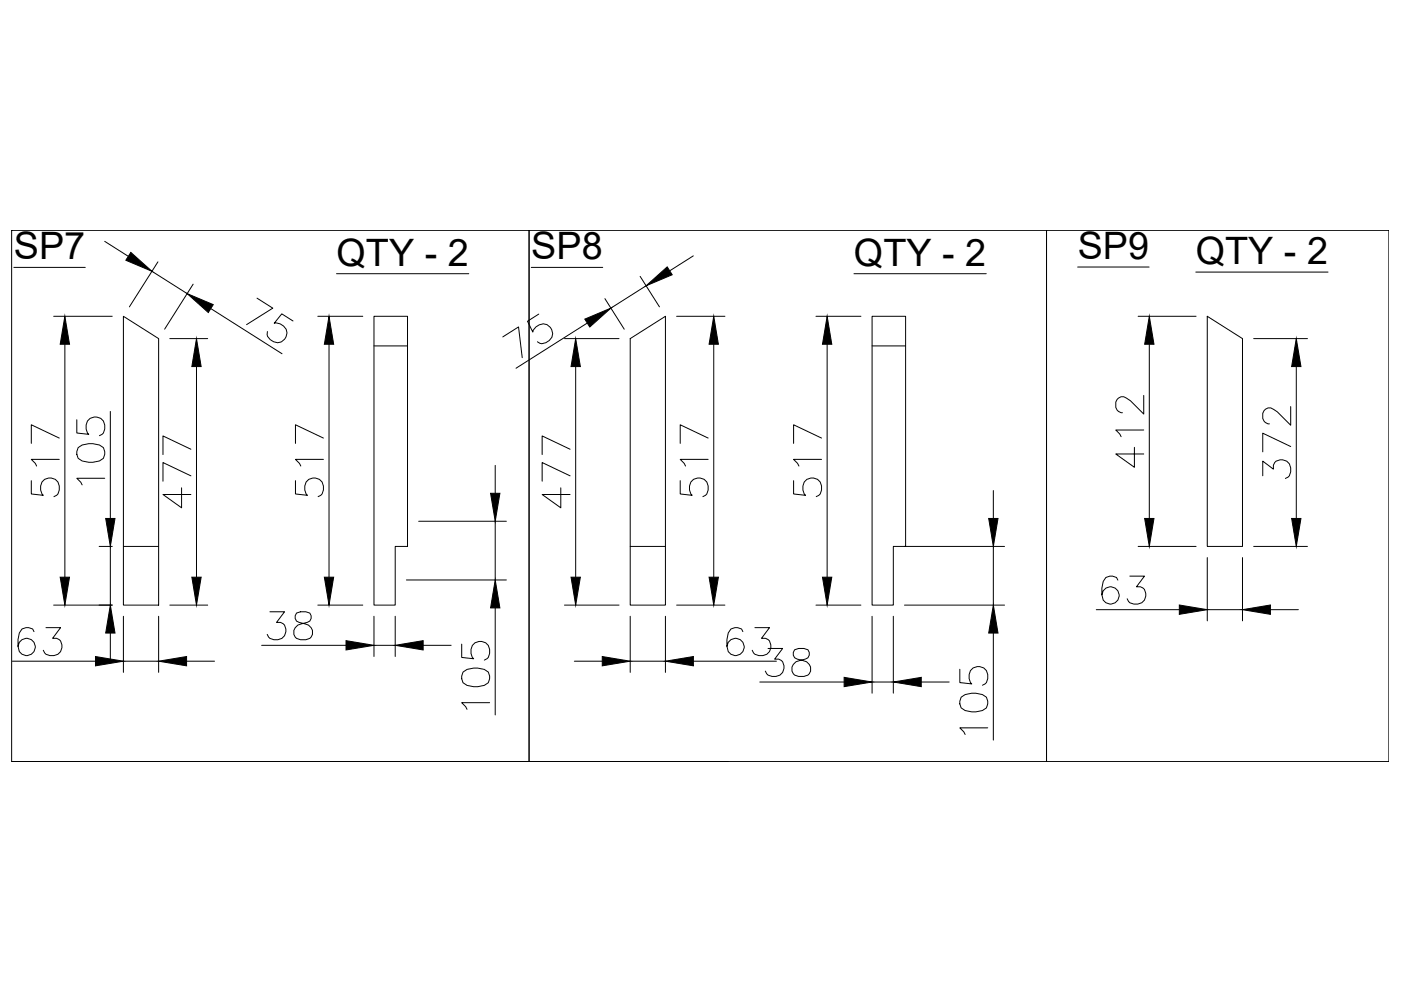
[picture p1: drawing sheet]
<svg xmlns="http://www.w3.org/2000/svg" width="594mm" height="420mm" viewBox="0 0 594 420" stroke-linecap="round" stroke-linejoin="round" font-family="sans-serif">
<defs><g id="words">
<g font-size="16">
<text x="5.9" y="110">SP7</text>
<text x="142.7" y="112.6">QTY - 2</text>
<text x="225.3" y="110">SP8</text>
<text x="362.1" y="112.6">QTY - 2</text>
<text x="457" y="109.8">SP9</text>
<text x="507.1" y="112">QTY - 2</text>
</g>
</g></defs>
<!-- layer: 0 -->
<g fill="none" stroke="#000" stroke-width=".42">
<path d="M4.9 97.6h.1M4.9 97.6h219.5v225.3h-219.5zM4.9 97.6h584M224.4 97.6h219.4v225.3h-219.4zM443.8 97.6h145.1v225.3h-145.1zM5.9 113.4h30.2M44.4 102.3l10 6.4M64.4 115l15 9.5M67 111l-12.1 19.1M142.7 116h56.1M225.3 113.4h30.3M271.4 117.2l8.2 12.9"/>
<path d="M294 108.5l-10 6.3M362.1 116h56.1M457 113.2h30.3M507.1 115.4h56M22.8 134.1h24.8M52.3 134.1l15 9.5v113h-15zM81.9 120.5l-12.1 19.1M89.4 130.8l30.2 19.2M109 126.4l6.7 4.3-11.1 6.9M124.2 136.1l-4.7-3-3.2 4a4.2 4.2 0 0 1 5.3 3.3 4.2 4.2 0 0 1-3.9 4.9 4.8 4.8 0 0 1-4.4-3.5l.1-1.2M134.8 134.1h19M158.6 134.1h14.2v97.6h-5.2v24.9h-9z"/>
<path d="M228.4 133.2l-4.7 3 2.2 4.6a4.2 4.2 0 0 1 5.3-3.4 4.2 4.2 0 0 1 2.8 5.6 4.8 4.8 0 0 1-5.1 2.6l-1-.7M249 137l-30.2 19.1M256.5 126.6l8.2 13M274 121.2l-15 9.4M286.9 134.1h20.5M346 134.1h19.1M369.8 134.1h14.2v97.6h-5.2v24.9h-9zM482.6 134.1h24.6M511.9 134.1l15 9.5v88.1h-15zM27.5 146v98.7M72 143.6h16.1M83.3 155.4v89.3"/>
<path d="M139.5 146v98.7M158.6 146.7h14.2M213.2 142.8l6.7-4.2 1.5 13M239.4 143.6h23.1M244.1 155.4v89.3M267.2 143.6l15-9.5v122.5h-15zM302.7 146v98.7M350.7 146v98.7M369.8 146.7h14.2M487.3 146v73.8M531.6 143.6h22.8M549.7 155.4v64.4"/>
<path d="M32.6 177.9v5.7l5 .6a4.2 4.2 0 0 1 0-6.3 4.2 4.2 0 0 1 6.3 .6 4.8 4.8 0 0 1-.6 5.7l-1.1 .5M46.8 174.4v45.4M485 167.7v7.9l-5.7-5.7-1.7-1.1a2.8 2.8 0 0 0-4.5 1.7v2.2a2.92 2.92 0 0 0 2.9 2.3M547.3 172.4v7.9l-5.6-5.7-1.7-1.1a2.8 2.8 0 0 0-4.5 1.7v2.3a2.92 2.92 0 0 0 2.8 2.2M25.1 194.8h-11.8l1.7 1.7 .5 1.1M25.1 185.7l-11.8-5.6v7.9M33.1 189.8a9.2 9.2 0 0 1 10.8 0 3.9 3.9 0 0 1-1.7 5.6 9.8 9.8 0 0 1-9.1-1.1l-.5-1.7v-1.1zM80.9 190.5l-11.8-5.7v7.9M137.1 194.8h-11.8l1.7 1.7 .5 1.1M137.1 185.7l-11.8-5.6v7.9M210 197.3v11.8M241.7 190.5l-11.8-5.7v7.9"/>
<path d="M300.3 194.8h-11.9l1.7 1.7 .6 1.1M300.3 185.7l-11.9-5.6v7.9M348.4 194.8h-11.9l1.7 1.7 .6 1.1M348.4 185.7l-11.9-5.6v7.9M481 189.7v8.4l-7.9-5.6h11.9M485 182.3h-11.9l1.7 1.7 .6 1.1M547.3 189.3l-11.8-5.6v7.9M13.3 203.8v5.6l5.1 .6a4.2 4.2 0 0 1-.1-6.2 4.2 4.2 0 0 1 6.3 .6 4.8 4.8 0 0 1-.6 5.6l-1.1 .6M44.4 202.8h-11.8l1.7 1.7 .5 1.1M77 206.8v8.5l-7.9-5.6h11.8M80.9 201.8l-11.8-5.7v7.9M125.3 203.8v5.6l5.1 .6a4.2 4.2 0 0 1 0-6.2 4.2 4.2 0 0 1 6.2 .6 4.8 4.8 0 0 1-.6 5.6l-1.1 .6"/>
<path d="M237.8 206.8v8.5l-7.9-5.6h11.8M241.7 201.8l-11.8-5.7v7.9M288.4 203.8v5.6l5.1 .6a4.2 4.2 0 0 1 0-6.2 4.2 4.2 0 0 1 6.2 .6 4.3 4.3 0 0 1-1.7 6.2M336.5 203.8v5.6l5.1 .6a4.2 4.2 0 0 1 0-6.2 4.2 4.2 0 0 1 6.2 .6 4.8 4.8 0 0 1-.6 5.6l-1.1 .6M421.2 208v11.8M535.5 201.7v-6.2l4.5 3.4a3.2 3.2 0 0 1 3.9-3.9 4.4 4.4 0 0 1 2.3 7.3l-1.2 .6M42 231.7h5.6M46.8 231.7v24.9M52.3 231.7h15M177.5 221h37.2M210 221v24.9M267.2 231.7h15"/>
<path d="M383.5 231.7h42.5M421.2 231.7v24.9M482.6 231.7h24.6M511.9 236.4v26.8M526.9 236.4v26.8M531.6 231.7h22.8M22.8 256.6h24.8M72 256.6h16.1M114.4 259.4h6.3l-3.4 4.5a3.2 3.2 0 0 1 3.9 3.9 4.4 4.4 0 0 1-7.3 2.3l-.6-1.1M125.7 259.9a2.4 2.4 0 0 0 1.2 4l2.2 .6a3.4 3.4 0 0 1 3.4 3.1 3.4 3.4 0 0 1-2.8 3.6h-2.3a3.3 3.3 0 0 1-2.9-2.7 3.3 3.3 0 0 1 1.8-3.5l3.9-1.1a2.4 2.4 0 0 0 1.2-4l-1.7-.5h-2.3zM134.8 256.6h19M172.3 245.9h42.4"/>
<path d="M210 257.7v45.4M239.4 256.6h23.1M286.9 256.6h20.5M346 256.6h19.1M383.5 256.6h42.5M464.9 258.5h35.2M474 246l-.6-1.2a3.8 3.8 0 0 0-5.6 1.7l-.6 2.8v2.9l.6 2.2a3.7 3.7 0 0 0 5.9 .4 3.7 3.7 0 0 0-1.4-5.8 3.7 3.7 0 0 0-5.1 3.2M479.1 244.3h6.2l-3.4 4.5a3.2 3.2 0 0 1 4 3.9 4.4 4.4 0 0 1-7.4 2.3l-.5-1.1M511.9 258.5h15M538.7 258.5h11.9M14.4 267.8l-.5-1.1a3.9 3.9 0 0 0-5.7 1.7l-.6 2.8v2.8l.6 2.3a3.7 3.7 0 0 0 5.9 .4 3.7 3.7 0 0 0-1.4-5.8 3.7 3.7 0 0 0-5.1 3.1M19.5 266.1h6.2l-3.4 4.5a3.2 3.2 0 0 1 4 4 4.4 4.4 0 0 1-7.4 2.2l-.5-1.1"/>
<path d="M46.8 268.4v11.9M52.3 261.3v23.8M67.3 261.3v23.8M110.9 273.6h35.8M158.6 261.3v17M158.6 273.6h9M167.6 261.3v17M179.4 273.6h11.9M195.8 273.1v5.6l5.1 .6a4.2 4.2 0 0 1-.1-6.3 4.2 4.2 0 0 1 6.3 .7 4.8 4.8 0 0 1-.6 5.6l-1.1 .6M267.2 261.3v23.8M282.2 261.3v23.8M315 267.8l-.6-1.1a3.9 3.9 0 0 0-5.6 1.7l-.6 2.8v2.8l.6 2.3a3.7 3.7 0 0 0 5.9 .4 3.7 3.7 0 0 0-1.4-5.8 3.7 3.7 0 0 0-5.1 3.1"/>
<path d="M320.1 266.1h6.2l-3.4 4.5a3.2 3.2 0 0 1 4 4 4.4 4.4 0 0 1-7.4 2.2l-.5-1.1M325.7 274.9h6.2l-3.4 4.6a3.2 3.2 0 0 1 3.9 3.9 4.4 4.4 0 0 1-7.3 2.3l-.6-1.2M336.9 275.5a2.4 2.4 0 0 0 1.2 4l2.2 .5a3.4 3.4 0 0 1 3.5 3.1 3.4 3.4 0 0 1-2.9 3.7h-2.3a3.3 3.3 0 0 1-2.9-2.7 3.3 3.3 0 0 1 1.8-3.5l4-1.1a2.4 2.4 0 0 0 1.1-4l-1.7-.6h-2.3zM369.8 261.3v32.6M378.8 261.3v32.6M421.2 268.4v45.4M5.3 280.3h35.2M52.3 280.3h15M79.1 280.3h11.9M196.3 284.9a9.2 9.2 0 0 1 10.8 0 3.9 3.9 0 0 1-1.7 5.7 9.8 9.8 0 0 1-9.1-1.1l-.5-1.7v-1.2zM207.6 297.9h-11.8l1.7 1.7 .5 1.1M243.5 280.3h11.9"/>
<path d="M267.2 280.3h15M294 280.3h35.2M322.2 289.2h35.7M369.8 289.2h9M390.6 289.2h11.9M407 283.8v5.6l5.1 .6a4.2 4.2 0 0 1 0-6.3 4.2 4.2 0 0 1 6.2 .6 4.8 4.8 0 0 1-.6 5.7l-1.1 .5M407.6 295.6a9.2 9.2 0 0 1 10.7 0 3.9 3.9 0 0 1-1.7 5.7 9.8 9.8 0 0 1-9-1.2l-.6-1.7v-1.1zM418.8 308.6h-11.8l1.7 1.7 .6 1.1M4.9 322.9h303.9"/>
</g>
<g fill="#000" stroke="#000" stroke-width=".42">
<path d="M55.5 107l8.9 8-11-4.7zM274 121.2l8.9-8 2.1 3.3zM79.4 124.5l11 4.7-2.1 3.3zM248 135.3l11-4.7-8.9 8zM27.5 134.1l2 11.9h-4zM83.3 143.6l2 11.8h-3.9zM139.5 134.1l2 11.9h-4zM244.1 143.6l2 11.8h-4zM302.7 134.1l1.9 11.9h-3.9zM350.7 134.1l2 11.9h-3.9zM487.3 134.1l2 11.9h-3.9zM549.7 143.6l2 11.8h-4z"/>
<path d="M44.8 219.8h4l-2 11.9zM208 209.1h4l-2 11.9zM419.2 219.8h4l-2 11.9zM485.4 219.8h3.9l-2 11.9zM547.7 219.8h4l-2 11.9zM25.5 244.7h4l-2 11.9zM81.4 244.7h3.9l-2 11.9zM137.5 244.7h4l-2 11.9zM210 245.9l2 11.8h-4zM242.1 244.7h4l-2 11.9zM300.7 244.7h3.9l-1.9 11.9zM348.8 244.7h3.9l-2 11.9z"/>
<path d="M500.1 256.5l11.8 2-11.8 2zM526.9 258.5l11.8-2v4zM40.5 278.4l11.8 1.9-11.8 2zM46.8 256.6l2 11.8h-4zM67.3 280.3l11.8-1.9v3.9zM146.7 271.6l11.9 2-11.9 2zM167.6 273.6l11.8-2v4zM255.4 278.4l11.8 1.9-11.8 2zM282.2 280.3l11.8-1.9v3.9zM421.2 256.6l2 11.8h-4zM357.9 287.2l11.9 2-11.9 1.9zM378.8 289.2l11.8-2v3.9z"/>
</g>
<use href="#words"/>
</svg>
